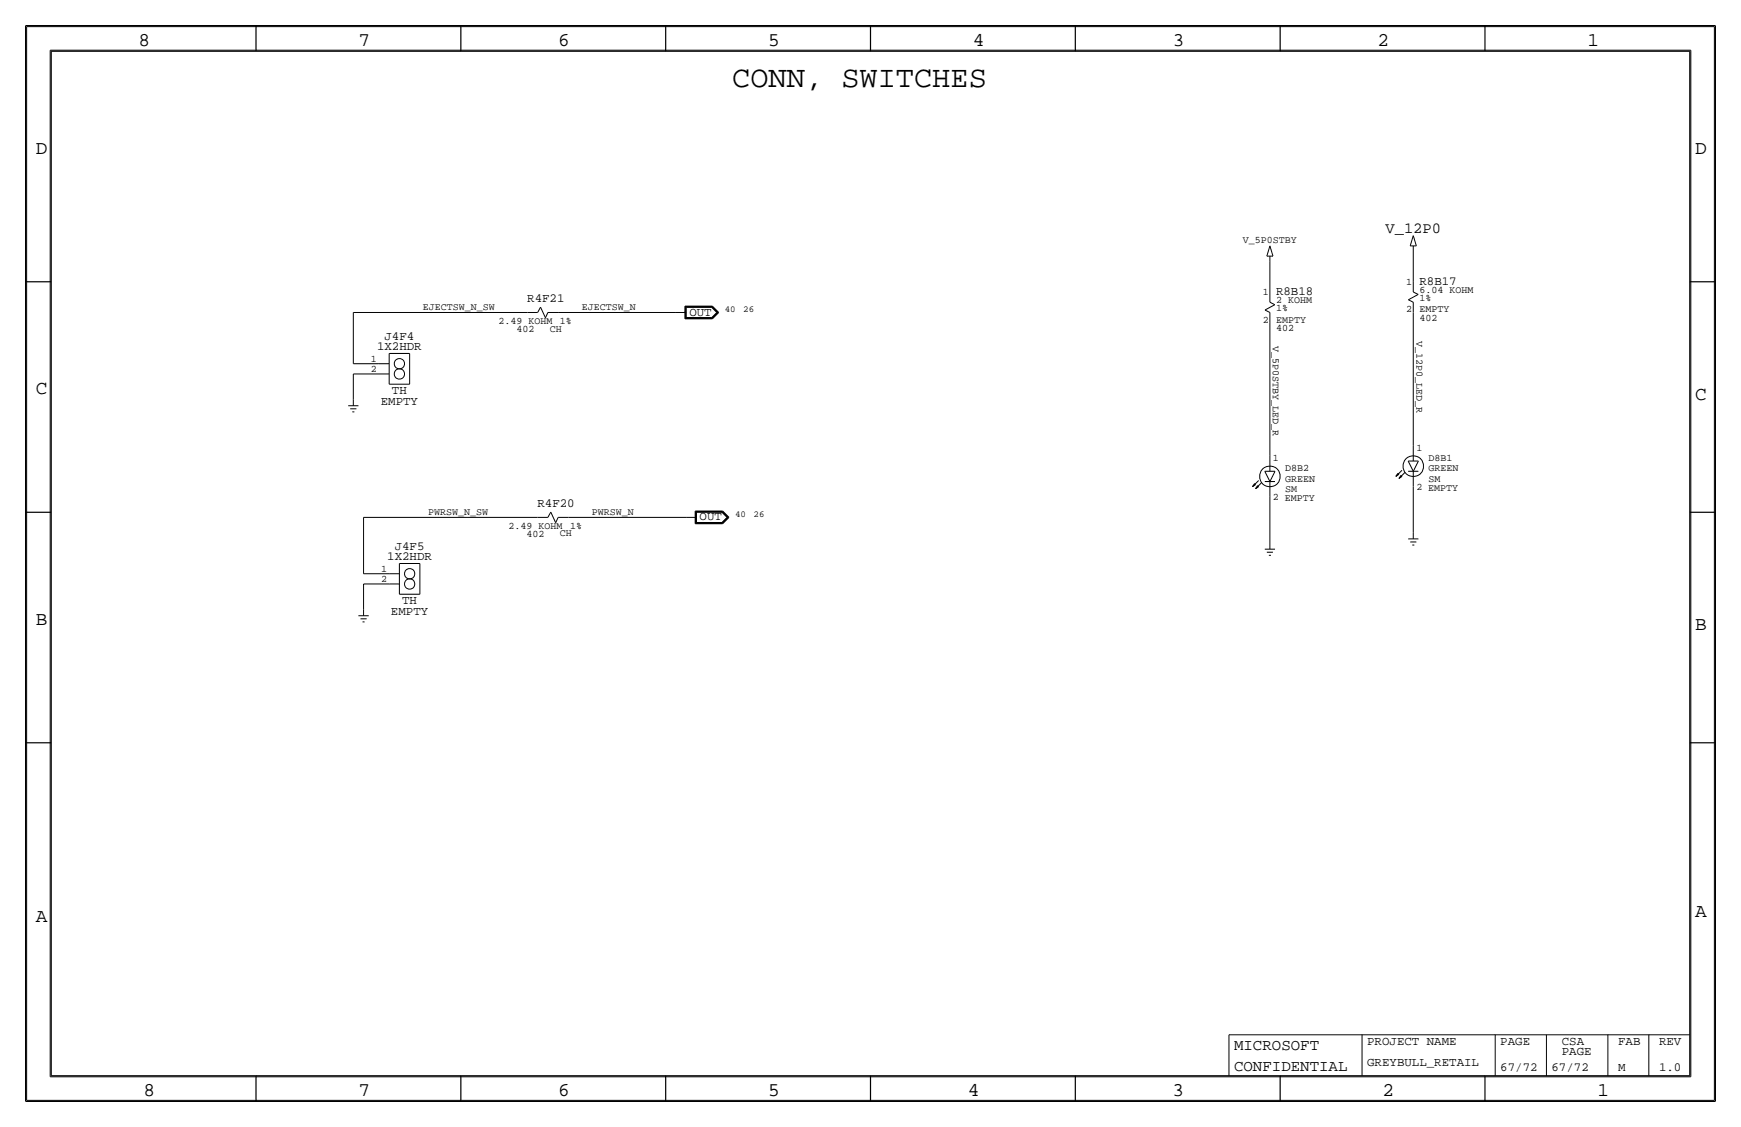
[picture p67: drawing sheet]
<svg xmlns="http://www.w3.org/2000/svg" width="432mm" height="279mm" viewBox="0 0 432 279" stroke-linecap="round" stroke-linejoin="round" font-family="sans-serif">
<defs><g id="words">
<text font-size="7.5" x="181.6" y="21.6">CONN, SWITCHES</text>
<g font-size="4.8">
<text x="34.3" y="11.4">8</text>
<text x="88.9" y="11.4">7</text>
<text x="138.5" y="11.4">6</text>
<text x="190.5" y="11.4">5</text>
<text x="241.3" y="11.4">4</text>
<text x="290.8" y="11.4">3</text>
<text x="341.6" y="11.4">2</text>
<text x="393.7" y="11.4">1</text>
<text x="8.9" y="38.1">D</text>
<text x="420.4" y="38.1">D</text>
<text x="8.9" y="97.8">C</text>
<text x="420.4" y="99.1">C</text>
<text x="8.9" y="154.9">B</text>
<text x="420.4" y="156.2">B</text>
<text x="420.4" y="227.3">A</text>
<text x="8.9" y="228.6">A</text>
<text x="35.6" y="271.8">8</text>
<text x="88.9" y="271.8">7</text>
<text x="138.4" y="271.8">6</text>
<text x="190.5" y="271.8">5</text>
<text x="240" y="271.8">4</text>
<text x="290.8" y="271.8">3</text>
<text x="342.9" y="271.8">2</text>
<text x="396.2" y="271.8">1</text>
</g>
<g font-size="3.9">
<text x="306.1" y="260.4">MICROSOFT</text>
<text x="306.1" y="265.4">CONFIDENTIAL</text>
</g>
<text font-size="3.8" x="343.6" y="57.8">V_12P0</text>
<g font-size="3.1">
<text x="352" y="70.6">R8B17</text>
<text x="130.8" y="74.9">R4F21</text>
<text x="316.5" y="73.2">R8B18</text>
<text x="171" y="78.2">OUT</text>
<text x="93.5" y="86.9">1X2HDR</text>
<text x="95.4" y="84.3">J4F4</text>
<text x="94.4" y="100.3">EMPTY</text>
<text x="97.2" y="97.8">TH</text>
<text x="133.3" y="125.7">R4F20</text>
<text x="173.5" y="129">OUT</text>
<text x="97.9" y="136.4">J4F5</text>
<text x="96.1" y="138.9">1X2HDR</text>
<text x="99.7" y="149.9">TH</text>
<text x="97" y="152.4">EMPTY</text>
<text x="339.1" y="259.1">PROJECT NAME</text>
<text x="372.1" y="259.1">PAGE</text>
<text x="387.4" y="259.1">CSA</text>
<text x="387.4" y="261.6">PAGE</text>
<text x="401.3" y="259.1">FAB</text>
<text x="411.5" y="259.1">REV</text>
<text x="339.1" y="264.2">GREYBULL_RETAIL</text>
<text x="372.1" y="265.4">67/72</text>
<text x="384.8" y="265.4">67/72</text>
<text x="401.3" y="265.4">M</text>
<text x="411.5" y="265.4">1.0</text>
</g>
<g font-size="2.5">
<text x="308.3" y="60.3">V_5P0STBY</text>
<text x="348.8" y="70.6">1</text>
<text x="104.9" y="77">EJECTSW_N_SW</text>
<text x="144.3" y="77">EJECTSW_N</text>
<text x="313.2" y="73.2">1</text>
<text x="316.5" y="75.2">2 KOHM</text>
<text x="316.5" y="77.2">1%</text>
<text x="348.8" y="77.5">2</text>
<text x="352" y="72.6">6.04 KOHM</text>
<text x="352" y="74.7">1%</text>
<text x="352" y="77.5">EMPTY</text>
<text x="123.6" y="80.3">2.49 KOHM</text>
<text x="128.1" y="82.3">402</text>
<text x="136.3" y="82.2">CH</text>
<text x="138.9" y="80.3">1%</text>
<text x="313.2" y="80">2</text>
<text x="316.5" y="82">402</text>
<text x="316.5" y="80">EMPTY</text>
<text x="352" y="79.5">402</text>
<text x="92" y="89.7">1</text>
<text x="315.7" y="85.9" transform="rotate(90 315.7 85.9)">V_5P0STBY_LED_R</text>
<text x="351.3" y="84.6" transform="rotate(90 351.3 84.6)">V_12P0_LED_R</text>
<text x="92" y="92.2">2</text>
<text x="351.3" y="111.8">1</text>
<text x="315.7" y="114.3">1</text>
<text x="318.8" y="119.4">GREEN</text>
<text x="318.8" y="116.8">D8B2</text>
<text x="354.3" y="119.4">SM</text>
<text x="354.3" y="116.8">GREEN</text>
<text x="354.3" y="114.3">D8B1</text>
<text x="315.7" y="124">2 EMPTY</text>
<text x="318.8" y="121.9">SM</text>
<text x="351.3" y="121.4">2 EMPTY</text>
<text x="106.2" y="127.8">PWRSW_N_SW</text>
<text x="126.1" y="131.1">2.49 KOHM</text>
<text x="141.4" y="131.1">1%</text>
<text x="146.8" y="127.8">PWRSW_N</text>
<text x="130.6" y="133.1">402</text>
<text x="138.9" y="133">CH</text>
<text x="94.5" y="141.7">1</text>
<text x="94.5" y="144.3">2</text>
</g>
<g font-size="2.3">
<text x="179.8" y="77.5">40</text>
<text x="184.4" y="77.5">26</text>
<text x="182.3" y="128.3">40</text>
<text x="186.9" y="128.3">26</text>
</g>
</g></defs>
<!-- layer: Nets -->
<g fill="none" stroke="#000" stroke-width=".25">
<path d="M87.6 77.5h43.2zM87.6 77.5v12.7zM138.4 77.5h29.2zM315 64.8v7.6zM350.5 62.2v7.6zM350.5 77.5v33zM87.6 92.7v6.4zM87.6 92.7h6.4zM87.6 90.2h6.4zM315 80v33zM90.2 128.3h43.2zM90.2 128.3v13.9z"/>
<path d="M141 128.3h29.2zM315 123.2v11.4zM350.5 120.6v11.5zM90.2 144.8v6.3zM90.2 144.8h6.3zM90.2 142.2h6.3z"/>
</g>
<!-- layer: Components -->
<g fill="none" stroke="#000" stroke-width=".25">
<path d="M350.5 58.4l.8 2.6zM350.5 58.4l-.7 2.6zM130.8 77.5h2.5zM134.1 76.1l-.8 1.4zM134.1 76.1l1.2 2.7zM135.9 77.5l-.6 1.3zM135.9 77.5h2.5zM167.6 77.5h2.6zM169.9 75.9h6.8zM169.9 75.9v3.1zM169.9 79h6.8zM170 76h6.6z"/>
<path d="M170 76v2.9zM170 78.9h6.6zM170.1 76.1v2.7zM170.1 78.8h6.5zM170.1 76.1h6.5zM170.2 76.2h6.3zM170.2 76.2v2.5zM170.2 78.7h6.3zM176.5 78.7l1.3-1.2zM176.5 76.2l1.3 1.3zM176.6 78.8l1.4-1.3zM176.6 76.1l1.4 1.4z"/>
<path d="M176.6 76l1.5 1.5zM176.6 78.9l1.5-1.4zM176.7 75.9l1.6 1.6zM176.7 79l1.6-1.5zM313.7 76.9l2.5-1.4zM313.7 76.9l1.3 .6zM314.2 63.5h1.5zM315 72.4v2.5zM315 77.5v2.5zM315 74.9l1.2 .6zM315 63.5v1.3zM315 61l.7 2.5z"/>
<path d="M315 61l-.8 2.5zM349.3 74.3l1.2 .6zM349.3 74.3l2.4-1.3zM349.8 61h1.5zM350.5 61v1.2zM350.5 69.9v2.5zM350.5 74.9v2.6zM350.5 72.4l1.2 .6zM87.6 99.1v1.5zM94 90.2h2.5zM94 92.7h2.5zM96.5 95.2h5.1z"/>
<path d="M96.5 87.6h5.1zM96.5 87.6v7.7zM101.6 87.6v7.7zM86.4 100.6h2.5zM86.9 101.3h1.5zM87.4 102.1h.5zM311.1 119.9l-.5 .8zM311.1 119.9l.3 .2zM312.2 119.1l-1.6 1.5zM312.9 119.6l-1.5 1.6zM313.7 116.8l1.3 2.6zM313.7 119.4h2.5z"/>
<path d="M313.7 116.8h2.5zM315 119.4v3.8zM315 113v3.8zM316.2 116.8l-1.2 2.6zM346.2 118.1l.8-.5zM346.7 117.3l-.5 .8zM346.7 117.3l.3 .3zM347 118.6l.7-.5zM347.5 117.9l-.5 .7zM347.5 117.9l.2 .2zM347.7 116.6l-1.5 1.5zM348.5 117.1l-1.5 1.5z"/>
<path d="M349.2 114.3l1.3 2.5zM349.3 116.8h2.5zM349.3 114.3h2.5zM350.5 116.8v3.9zM350.5 110.5v3.8zM351.8 114.3l-1.3 2.5zM99.1 139.7h5zM99.1 139.7v7.6zM104.1 139.7v7.6zM133.3 128.3h2.6zM136.6 126.9l-.7 1.4zM136.6 126.9l1.2 2.7z"/>
<path d="M138.4 128.3l-.6 1.3zM138.4 128.3h2.6zM170.2 128.3h2.5zM172.4 126.7v3.1zM172.4 129.8h6.8zM172.4 126.7h6.8zM172.5 126.8h6.7zM172.5 126.8v2.9zM172.5 129.7h6.7zM172.6 126.9v2.7zM172.6 129.6h6.5zM172.6 126.9h6.5z"/>
<path d="M172.7 127v2.5zM172.7 129.5h6.4zM172.7 127h6.4zM179.1 127l1.2 1.3zM179.1 129.5l1.2-1.2zM179.1 129.6l1.4-1.3zM179.1 126.9l1.4 1.4zM179.2 129.7l1.4-1.4zM179.2 126.8l1.4 1.5zM179.2 129.8l1.6-1.5zM179.2 126.7l1.6 1.6zM310.6 120.7l.8-.6z"/>
<path d="M311.4 121.2l.8-.5zM311.9 120.4l-.5 .8zM311.9 120.4l.3 .2zM313.7 136.1h2.5zM314.2 136.9h1.5zM314.7 137.7h.5zM315 134.6v1.5zM349.2 133.6h2.6zM349.8 134.4h1.5zM350.3 135.1h.5zM350.5 132.1v1.5zM88.9 152.7h2.5z"/>
<path d="M89.4 153.4h1.5zM89.9 154.2h.5zM90.2 151.1v1.6zM96.5 142.2h2.6zM96.5 144.8h2.6zM99.1 147.3h5z"/>
<circle cx="99.1" cy="90.2" r="1.28"/>
<circle cx="99.1" cy="92.7" r="1.28"/>
<circle cx="315" cy="118.1" r="2.56"/>
<circle cx="350.5" cy="115.6" r="2.56"/>
<circle cx="101.6" cy="144.8" r="1.28"/>
<circle cx="101.6" cy="142.3" r="1.28"/>
</g>
<!-- layer: Page Border and Title Block -->
<g fill="none" stroke="#000" stroke-width=".3">
<path d="M6.3 6.3v266.7zM6.4 6.3h419zM12.7 12.7h406.4zM12.7 12.7v254zM63.5 6.3v6.4zM114.3 6.3v6.4zM165.1 6.3v6.4zM215.9 6.3v6.4zM266.7 6.3v6.4zM317.5 6.3v6.4zM368.3 6.3v6.4zM419.1 12.7v254z"/>
<path d="M425.4 6.3v266.7zM6.3 69.8h6.4zM419.1 69.8h6.3zM6.3 127h6.4zM419.1 127h6.3zM6.3 184.1h6.4zM419.1 184.1h6.3zM6.4 273h419zM12.7 266.7h406.4zM63.5 266.7v6.3zM114.3 266.7v6.3zM165.1 266.7v6.3z"/>
<path d="M215.9 266.7v6.3zM266.7 266.7v6.3zM317.5 266.7v6.3zM368.3 266.7v6.3z"/>
</g>
<g fill="none" stroke="#000" stroke-width=".25">
<path d="M6.6 6.6h418.6zM6.6 6.6v266.2zM12.4 12.4v254.6zM12.4 12.4h407zM419.4 12.4v254.6zM425.2 6.6v266.2zM304.8 256.5v10.2zM304.8 256.5h114.3zM337.8 256.5v10.2zM370.8 256.5v10.2zM383.5 256.5v10.2zM398.8 256.5v10.2z"/>
<path d="M408.9 256.5v10.2zM6.6 272.8h418.6zM12.4 267h407z"/>
</g>
<use href="#words"/>
</svg>
